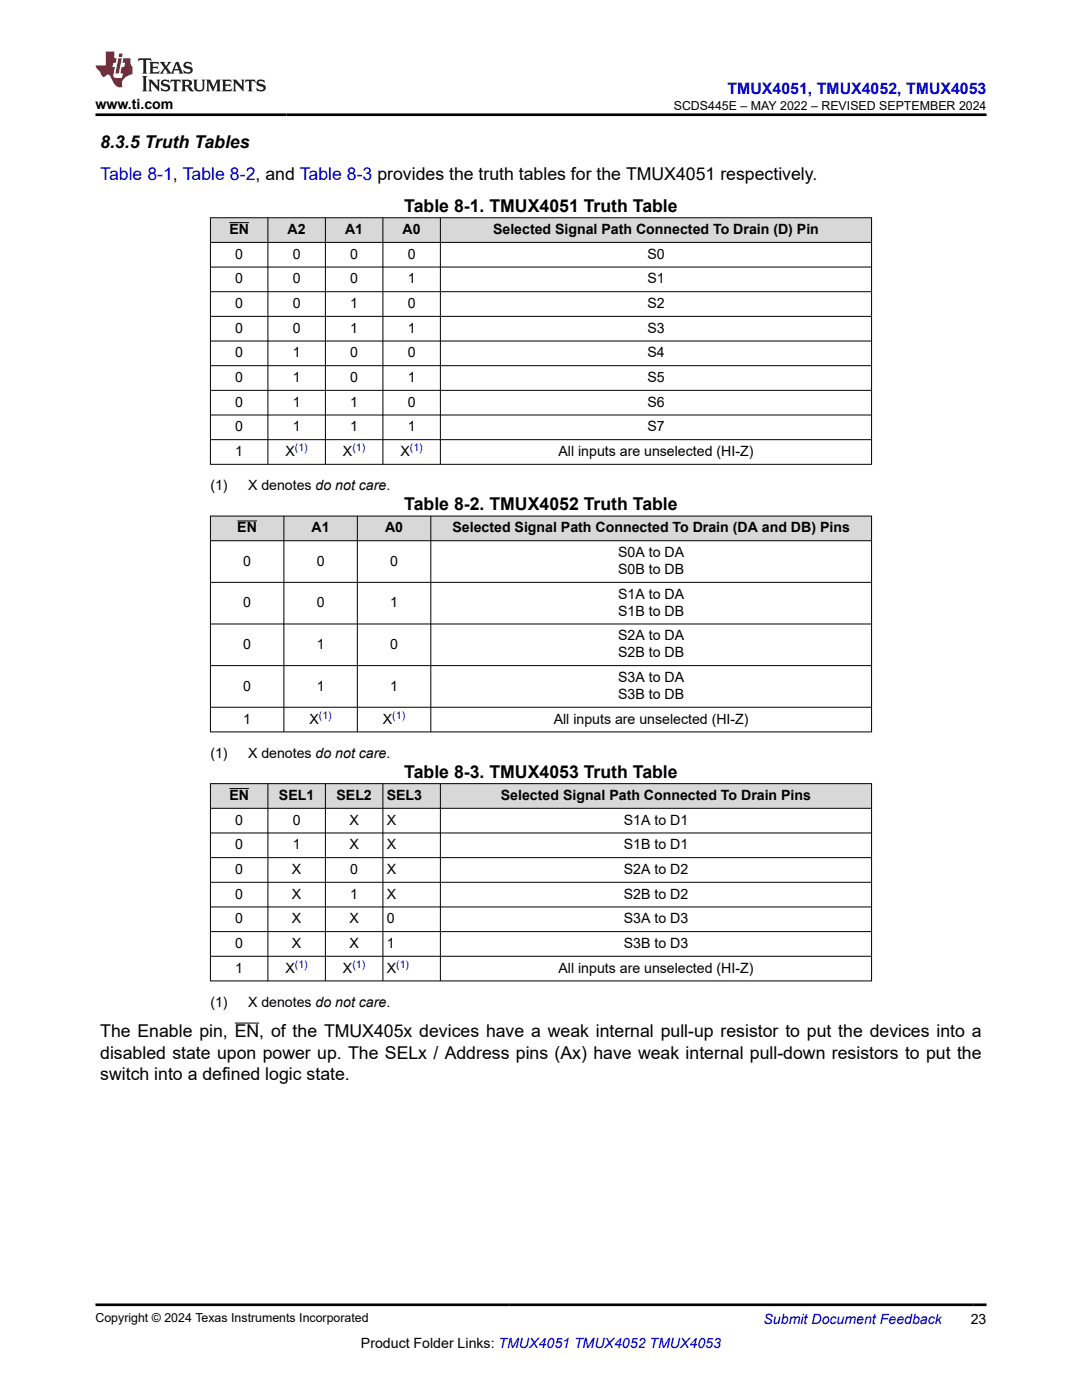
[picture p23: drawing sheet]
<svg xmlns="http://www.w3.org/2000/svg" width="216mm" height="279mm" viewBox="0 0 216 279" stroke-linecap="round" stroke-linejoin="round" font-family="sans-serif">
<defs><g id="words">
<g font-size="3.5">
<text x="20" y="29.6">8.3.5 Truth Tables</text>
<text x="80.7" y="42.3">Table 8-1. TMUX4051 Truth Table</text>
<text x="80.7" y="101.8">Table 8-2. TMUX4052 Truth Table</text>
<text x="80.7" y="155.2">Table 8-3. TMUX4053 Truth Table</text>
<text x="20" y="207">The Enable pin, EN, of the TMUX405x devices have a weak internal pull-up resistor to put the devices into a</text>
<text x="20" y="215.5">switch into a defined logic state.</text>
<text x="20" y="211.3">disabled state upon power up. The SELx / Address pins (Ax) have weak internal pull-down resistors to put the</text>
</g>
<text font-size="3.5" fill="#00f" x="20" y="35.9">Table 8-1, Table 8-2, and Table 8-3 provides the truth tables for the TMUX4051 respectively.</text>
<text font-size="3.2" fill="#00f" x="145.1" y="18.7">TMUX4051, TMUX4052, TMUX4053</text>
<g font-size="2.8">
<text x="19.1" y="21.8">www.ti.com</text>
<text x="45.8" y="46.7">EN</text>
<text x="57.4" y="46.7">A2</text>
<text x="68.9" y="46.7">A1</text>
<text x="80.3" y="46.7">A0</text>
<text x="98.4" y="46.7">Selected Signal Path Connected To Drain (D) Pin</text>
<text x="46.9" y="51.6">0</text>
<text x="58.4" y="51.6">0</text>
<text x="69.9" y="51.6">0</text>
<text x="81.4" y="51.6">0</text>
<text x="129.2" y="51.6">S0</text>
<text x="46.9" y="56.6">0</text>
<text x="58.4" y="56.6">0</text>
<text x="69.9" y="56.6">0</text>
<text x="81.4" y="56.6">1</text>
<text x="129.2" y="56.6">S1</text>
<text x="46.9" y="61.5">0</text>
<text x="58.4" y="61.5">0</text>
<text x="69.9" y="61.5">1</text>
<text x="81.4" y="61.5">0</text>
<text x="129.2" y="61.5">S2</text>
<text x="46.9" y="66.4">0</text>
<text x="46.9" y="71.3">0</text>
<text x="58.4" y="66.4">0</text>
<text x="58.4" y="71.3">1</text>
<text x="69.9" y="66.4">1</text>
<text x="69.9" y="71.3">0</text>
<text x="81.4" y="66.4">1</text>
<text x="81.4" y="71.3">0</text>
<text x="129.2" y="66.4">S3</text>
<text x="129.2" y="71.3">S4</text>
<text x="46.9" y="76.3">0</text>
<text x="58.4" y="76.3">1</text>
<text x="69.9" y="76.3">0</text>
<text x="81.4" y="76.3">1</text>
<text x="129.2" y="76.3">S5</text>
<text x="46.9" y="81.2">0</text>
<text x="58.4" y="81.2">1</text>
<text x="69.9" y="81.2">1</text>
<text x="81.4" y="81.2">0</text>
<text x="129.2" y="81.2">S6</text>
<text x="46.9" y="86.1">0</text>
<text x="58.4" y="86.1">1</text>
<text x="69.9" y="86.1">1</text>
<text x="81.4" y="86.1">1</text>
<text x="129.2" y="86.1">S7</text>
<text x="46.9" y="91">1</text>
<text x="57" y="91">X</text>
<text x="68.4" y="91">X</text>
<text x="79.9" y="91">X</text>
<text x="111.4" y="91">All inputs are unselected (HI-Z)</text>
<text x="42" y="97.8">(1)</text>
<text x="49.5" y="97.8">X denotes do not care.</text>
<text x="47.4" y="106.3">EN</text>
<text x="62.2" y="106.3">A1</text>
<text x="76.8" y="106.3">A0</text>
<text x="90.3" y="106.3">Selected Signal Path Connected To Drain (DA and DB) Pins</text>
<text x="48.5" y="112.9">0</text>
<text x="63.2" y="112.9">0</text>
<text x="77.8" y="112.9">0</text>
<text x="123.3" y="111.2">S0A to DA</text>
<text x="123.3" y="114.6">S0B to DB</text>
<text x="123.3" y="119.5">S1A to DA</text>
<text x="48.5" y="121.2">0</text>
<text x="63.2" y="121.2">0</text>
<text x="77.8" y="121.2">1</text>
<text x="123.3" y="122.9">S1B to DB</text>
<text x="48.5" y="129.5">0</text>
<text x="63.2" y="129.5">1</text>
<text x="77.8" y="129.5">0</text>
<text x="123.3" y="127.8">S2A to DA</text>
<text x="123.3" y="131.2">S2B to DB</text>
<text x="48.5" y="137.8">0</text>
<text x="63.2" y="137.8">1</text>
<text x="77.8" y="137.8">1</text>
<text x="123.3" y="136.1">S3A to DA</text>
<text x="123.3" y="139.5">S3B to DB</text>
<text x="48.5" y="144.4">1</text>
<text x="61.7" y="144.4">X</text>
<text x="76.4" y="144.4">X</text>
<text x="110.5" y="144.4">All inputs are unselected (HI-Z)</text>
<text x="42" y="151.2">(1)</text>
<text x="49.5" y="151.2">X denotes do not care.</text>
<text x="45.8" y="159.7">EN</text>
<text x="55.7" y="159.7">SEL1</text>
<text x="67.1" y="159.7">SEL2</text>
<text x="77.2" y="159.7">SEL3</text>
<text x="99.9" y="159.7">Selected Signal Path Connected To Drain Pins</text>
<text x="46.9" y="164.6">0</text>
<text x="58.4" y="164.6">0</text>
<text x="69.7" y="164.6">X</text>
<text x="77.2" y="164.6">X</text>
<text x="124.5" y="164.6">S1A to D1</text>
<text x="46.9" y="169.5">0</text>
<text x="58.4" y="169.5">1</text>
<text x="69.7" y="169.5">X</text>
<text x="77.2" y="169.5">X</text>
<text x="124.5" y="169.5">S1B to D1</text>
<text x="46.9" y="174.4">0</text>
<text x="46.9" y="179.4">0</text>
<text x="58.3" y="174.4">X</text>
<text x="58.3" y="179.4">X</text>
<text x="69.9" y="174.4">0</text>
<text x="69.9" y="179.4">1</text>
<text x="77.2" y="174.4">X</text>
<text x="77.2" y="179.4">X</text>
<text x="124.5" y="174.4">S2A to D2</text>
<text x="124.5" y="179.4">S2B to D2</text>
<text x="46.9" y="184.3">0</text>
<text x="58.3" y="184.3">X</text>
<text x="69.7" y="184.3">X</text>
<text x="77.2" y="184.3">0</text>
<text x="124.5" y="184.3">S3A to D3</text>
<text x="46.9" y="189.2">0</text>
<text x="58.3" y="189.2">X</text>
<text x="69.7" y="189.2">X</text>
<text x="77.2" y="189.2">1</text>
<text x="124.5" y="189.2">S3B to D3</text>
<text x="46.9" y="194.1">1</text>
<text x="57" y="194.1">X</text>
<text x="68.4" y="194.1">X</text>
<text x="77.2" y="194.1">X</text>
<text x="111.4" y="194.1">All inputs are unselected (HI-Z)</text>
<text x="42" y="200.9">(1)</text>
<text x="49.5" y="200.9">X denotes do not care.</text>
<text x="72" y="269">Product Folder Links: TMUX4051 TMUX4052 TMUX4053</text>
<text x="193.7" y="264.2">23</text>
</g>
<text font-size="2.8" fill="#00f" x="152.4" y="264.2">Submit Document Feedback</text>
<g font-size="2.5">
<text x="134.4" y="21.9">SCDS445E – MAY 2022 – REVISED SEPTEMBER 2024</text>
<text x="19" y="263.9">Copyright © 2024 Texas Instruments Incorporated</text>
</g>
<g font-size="2.1" fill="#00f">
<text x="58.8" y="90.1">(1)</text>
<text x="70.3" y="90.1">(1)</text>
<text x="81.8" y="90.1">(1)</text>
<text x="63.6" y="143.5">(1)</text>
<text x="78.3" y="143.5">(1)</text>
<text x="58.8" y="193.2">(1)</text>
<text x="70.3" y="193.2">(1)</text>
<text x="79.1" y="193.2">(1)</text>
</g>
</g></defs>
<g fill="#d8d8d8">
<path d="M42 43.5h131.9v4.9h-131.9z" fill-rule="evenodd"/>
<path d="M42 43.5h11.4v4.8h-11.4z" fill-rule="evenodd"/>
<path d="M53.5 43.5h11.4v4.8h-11.4z" fill-rule="evenodd"/>
<path d="M65 43.5h11.3v4.8h-11.3z" fill-rule="evenodd"/>
<path d="M76.5 43.5h11.3v4.8h-11.3z" fill-rule="evenodd"/>
<path d="M87.9 43.5h86v4.8h-86z" fill-rule="evenodd"/>
</g>
<g fill="none" stroke="#000" stroke-width=".2">
<path d="M41.9 43.5h132.1M41.9 48.4h132.1M41.9 53.3h132.1M41.9 58.2h132.1M42 43.4v49.3M45.8 44.4h3.9M53.5 43.4v49.3M64.9 43.4v49.3M76.4 43.4v49.3M87.9 43.4v49.3M173.9 43.4v49.3M41.9 63.1h132.1"/>
<path d="M41.9 68.1h132.1M41.9 73h132.1M41.9 77.9h132.1M41.9 82.8h132.1M41.9 87.7h132.1M41.9 92.7h132.1"/>
</g>
<g fill="#d8d8d8">
<path d="M42 103h131.9v4.9h-131.9z" fill-rule="evenodd"/>
<path d="M42 103.1h14.6v4.8h-14.6z" fill-rule="evenodd"/>
<path d="M56.7 103.1h14.5v4.8h-14.5z" fill-rule="evenodd"/>
<path d="M71.4 103.1h14.5v4.8h-14.5z" fill-rule="evenodd"/>
<path d="M86 103.1h87.9v4.8h-87.9z" fill-rule="evenodd"/>
</g>
<g fill="none" stroke="#000" stroke-width=".2">
<path d="M41.9 103h132.1M41.9 107.9h132.1M41.9 116.2h132.1M42 102.9v43.2M47.4 104h3.9M56.6 102.9v43.2M71.3 102.9v43.2M86 102.9v43.2M173.9 102.9v43.2M41.9 124.5h132.1M41.9 132.8h132.1M41.9 141.1h132.1"/>
<path d="M41.9 146.1h132.1"/>
</g>
<g fill="#d8d8d8">
<path d="M42 156.4h131.9v4.9h-131.9z" fill-rule="evenodd"/>
<path d="M42 156.5h11.4v4.8h-11.4z" fill-rule="evenodd"/>
<path d="M53.5 156.5h11.4v4.8h-11.4z" fill-rule="evenodd"/>
<path d="M65 156.5h11.3v4.8h-11.3z" fill-rule="evenodd"/>
<path d="M76.5 156.5h11.3v4.8h-11.3z" fill-rule="evenodd"/>
<path d="M87.9 156.5h86v4.8h-86z" fill-rule="evenodd"/>
</g>
<g fill="none" stroke="#000" stroke-width=".2">
<path d="M41.9 156.4h132.1M42 156.3v39.5M45.8 157.4h3.9M53.5 156.3v39.5M64.9 156.3v39.5M76.4 156.3v39.5M87.9 156.3v39.5M173.9 156.3v39.5M41.9 161.3h132.1M41.9 166.2h132.1M41.9 171.2h132.1M41.9 176.1h132.1"/>
<path d="M41.9 181h132.1M41.9 185.9h132.1M41.9 190.8h132.1M41.9 195.8h132.1M46.8 204.2h4.9"/>
</g>
<path d="M27.7 11.6l-.2 .6 .5-.2h.6v.1v2.2l-.2 .4h1l-.2-.4v-2.2v-.1h.5l.5 .2-.1-.6zM29.8 12.4l.2 .3v1.6l-.2 .4h1.9l.1-.6a1.08 1.08 0 0 1-1.3 .2v-.7h.6l.4 .2v-.7l-.4 .2h-.6v-.5l.2-.2a1 1 0 0 1 1 .3l-.1-.5zM31.8 12.4l1 1.1-1 1.2h.9l-.2-.2 .4-.8 .5 .8-.2 .2h1.6l-.2-.2 .1-.5h1l.1 .5-.1 .2h.9l-.2-.4-.8-1.9h-.5l-1 2.1-.8-1.1 .9-1h-.8l.2 .2-.5 .6-.3-.6 .1-.2zM35.2 12.8l.4 1h-.8zM36.8 12.5a.65 .65 0 0 0-.2 .7 .65 .65 0 0 0 .6 .5l.7 .1 .1 .3a.79 .79 0 0 1-.7 .4 .79 .79 0 0 1-.7-.5l.1 .7 .2-.1a.93 .93 0 0 0 1.1 0 .93 .93 0 0 0 .4-.9 1.46 1.46 0 0 0-1.2-.6l-.1-.3a1.09 1.09 0 0 1 1.2 .2l-.2-.6-.1 .1-.6-.2zM28.4 15.2l.2 .4v2.2l-.2 .4h1l-.2-.4v-2.2l.2-.4zM29.6 15.9l.2 .4v1.5l-.2 .4h.8l-.3-.4v-1.3l1.7 1.8v-2l.2-.4h-.8l.2 .2 .1 1.1-1.2-1.3zM32.3 16a.65 .65 0 0 0-.2 .8 .65 .65 0 0 0 .7 .4l.6 .2 .1 .2a.79 .79 0 0 1-.7 .4 .79 .79 0 0 1-.7-.5l.1 .7 .2-.1a.93 .93 0 0 0 1.1 .1 .93 .93 0 0 0 .4-1 1.46 1.46 0 0 0-1.2-.5l-.1-.4a1.09 1.09 0 0 1 1.2 .2l-.2-.6-.1 .1-.6-.1zM34.1 15.9l-.1 .6a.63 .63 0 0 1 .7-.3l.1 1.6-.3 .4h1l-.2-.4v-1.6a.66 .66 0 0 1 .8 .3l-.1-.6zM36.2 15.9l.2 .4v1.5l-.2 .4h.9l-.2-.2v-.7h.5l.1 .2a.79 .79 0 0 0 1.2 .6l-1-.9a.61 .61 0 0 0 .6-.6 .61 .61 0 0 0-.5-.7zM36.9 16.2h.2a.47 .47 0 0 1 .5 .1 .47 .47 0 0 1 .1 .5l-.2 .1-.6 .1zM38.5 15.9l.2 .2a2.27 2.27 0 0 0 .4 2 1.04 1.04 0 0 0 1.7-.7v-1.3l.2-.2h-.8l.2 .4v1.1a.6 .6 0 0 1-.6 .6 .6 .6 0 0 1-.6-.6v-1.1l.3-.4zM41.1 15.9l.2 .4v1.5l-.2 .4h.7l-.2-.4v-1.4l.9 1.9 .8-1.9v1.4l-.2 .4h1l-.3-.4v-1.5l.3-.4h-.8l-.7 1.5-.7-1.5zM44.3 15.9l.2 .4v1.5l-.2 .4h1.9l.1-.6a1.09 1.09 0 0 1-1.3 .2v-.7h.6l.4 .2v-.6l-.4 .2h-.6v-.6l.2-.1a1.01 1.01 0 0 1 1 .3l-.1-.6zM46.4 15.9l.3 .4v1.5l-.3 .4h.8l-.2-.4v-1.3l1.6 1.8v-2l.2-.4h-.7l.2 .2v1.1l-1.2-1.3zM49 15.9l-.1 .6a.63 .63 0 0 1 .8-.3v1.6l-.3 .4h1l-.2-.4v-1.6a.66 .66 0 0 1 .8 .3l-.1-.6zM51.4 16a.65 .65 0 0 0-.2 .8 .65 .65 0 0 0 .6 .4l.6 .2 .2 .2a.79 .79 0 0 1-.8 .4 .79 .79 0 0 1-.6-.5l.1 .7 .2-.1a.93 .93 0 0 0 1 .1 .93 .93 0 0 0 .5-1 1.46 1.46 0 0 0-1.3-.5l-.1-.4a1.09 1.09 0 0 1 1.3 .2l-.2-.6-.2 .1-.5-.1z" fill="#231f20"/>
<path d="M21.1 10.3v2.7h-2v.4l.9 1a.95 .95 0 0 0 .9 .9 .59 .59 0 0 1 .6-.4 .59 .59 0 0 1 .5 .3l.4 .8a1.59 1.59 0 0 0 2.1 1.4 1.61 1.61 0 0 1 1-2.3l1-.3-.1-1.5a1.59 1.59 0 0 1-.4-1.7h-1.4l-.2 .9h.5l-.1 .9h-.5l-.2 .9v.3l.4 .1-.2 .9h-.6a.73 .73 0 0 1-1.1-.7l.3-1.5h-.5l.2-.9h.5l.2-.9h-.5v-1.3zM23.6 11.6l-.6 3.1h.7l.6-3.1zM23.8 10.7l-.1 .6h.7l.1-.6z" fill="#ed1c24"/>
<path d="M19 22.9h177.8M19 260.4h177.8" fill="none" stroke="#000" stroke-width=".53"/>
<use href="#words"/>
</svg>
